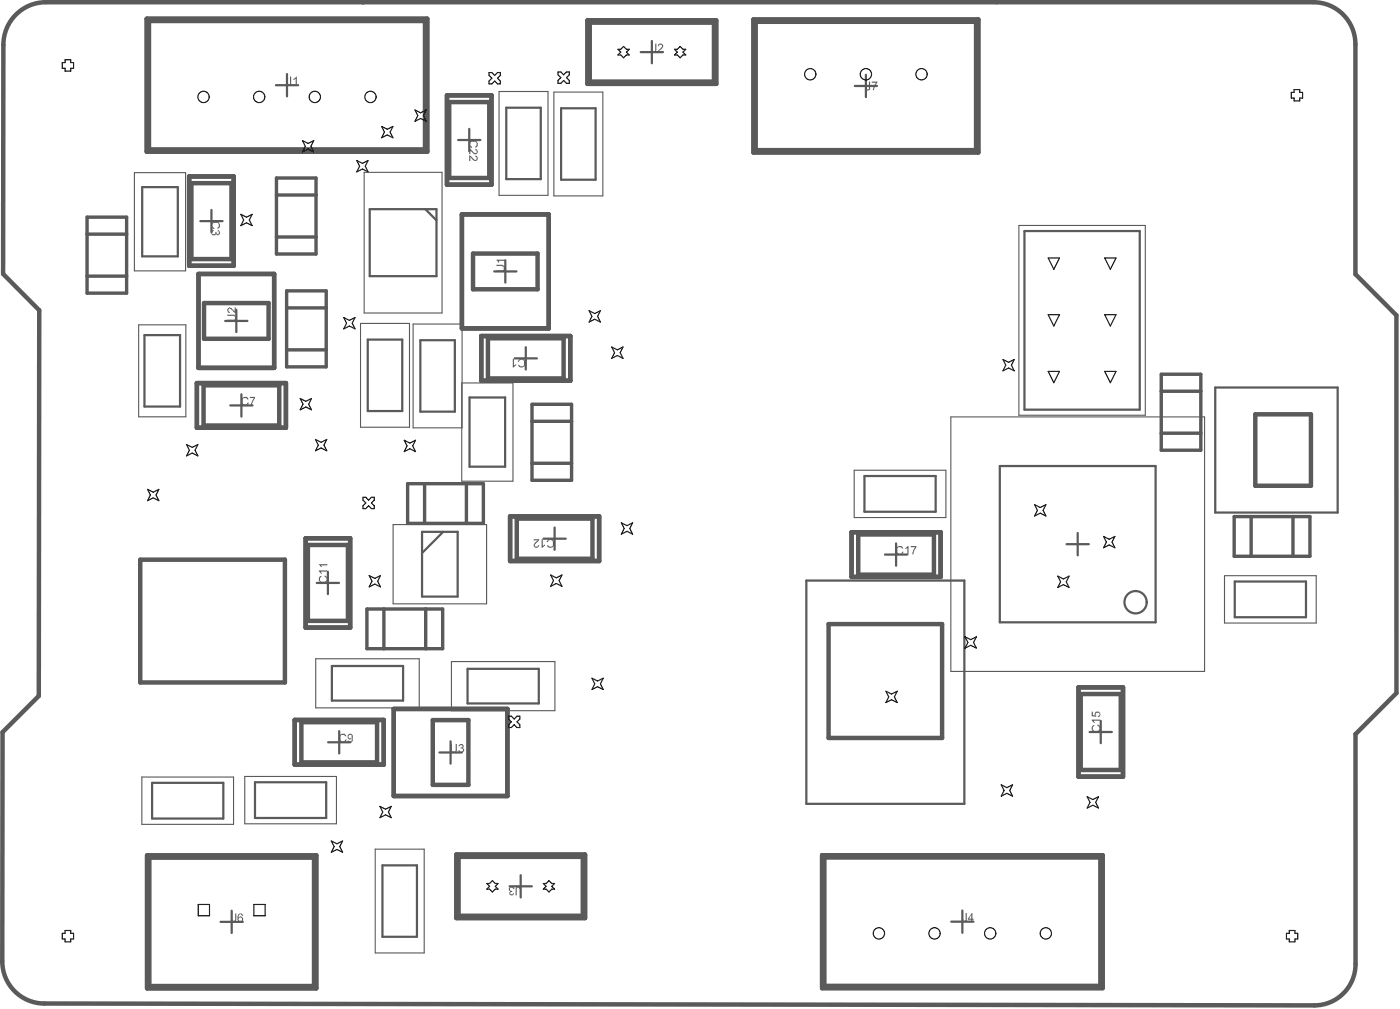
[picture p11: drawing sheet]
<svg xmlns="http://www.w3.org/2000/svg" width="209mm" height="151mm" viewBox="0 0 209 151" stroke-linecap="round" stroke-linejoin="round" font-family="sans-serif">
<g fill="none" stroke="#5a5a5a" stroke-width=".33">
<path d="M41.2 12.7h3.3M42.9 11.1v3.3M70.1 19.2v3.4M75.7 16.1h5.1v10.6h-5.1zM83.8 16.2h5.2v10.6h-5.2zM95.7 7.8h3.4M97.4 6.1v3.3M127.7 12.8h3.3M129.4 11.2v3.3M21.2 27.9h5.4v10.4h-5.4zM29.9 33h3.4M31.6 31.3v3.4"/>
<path d="M55.2 31.2h10v10h-10zM63.6 31.2l1.6 1.7M68.5 20.9h3.3M75.5 38.9v3.3M153.1 34.5h17.2v26.7h-17.2zM21.6 50h5.3v10.7h-5.3zM33.6 47.9h3.4M35.3 46.2v3.4M36.1 58.9v3.3M55 50.7h5.1v10.7h-5.1zM62.8 50.8h5.2v10.7h-5.2zM70.2 59.3h5.3v10.4h-5.3z"/>
<path d="M73.8 40.5h3.4M76.9 53.5h3.3M78.6 51.8v3.4M181.6 57.9h18.3v18.6h-18.3zM34.4 60.5h3.3M63.1 79.4h5.3v9.7h-5.3zM66.2 79.4l-3.1 3.2M82.9 78.8v3.3M129.2 71.1h10.6v5.3h-10.6zM149.4 69.6h23.3v23.3h-23.3zM161 79.6v3.3M47.3 87h3.4"/>
<path d="M49 85.4v3.3M49.6 99.4h10.6v5.2h-10.6zM69.9 99.9h10.6v5.1h-10.6zM81.2 80.4h3.3M120.5 86.7h23.6v33.3h-23.6zM132.2 82.8h3.4M133.9 81.1v3.4M159.4 81.2h3.3M184.5 86.8h10.6v5.3h-10.6zM22.7 116.9h10.7v5.3h-10.7zM38.1 116.8h10.6v5.3h-10.6zM49 110.8h3.4"/>
<path d="M50.7 109.2v3.3M65.7 112.3h3.3M67.3 110.7v3.3M162.8 109.3h3.3M164.5 107.6v3.3M33 137.6h3.3M34.6 136v3.3M57.1 129.2h5.2v10.7h-5.2zM76.1 132.3h3.4M77.8 130.7v3.3M142.1 137.6h3.4M143.8 135.9v3.4"/>
<circle cx="169.7" cy="89.9" r="1.66"/>
</g>
<g fill="none" stroke="#5a5a5a" stroke-width=".67">
<path d="M21.9 2.8h41.9v19.8h-41.9zM22.3 3.1h41.2v19.2h-41.2zM66.8 14.2h6.6v13.4h-6.6zM67.1 15.2h6v11.4h-6zM87.8 3h19.2v9.5h-19.2zM88.1 3.4h18.6v8.8h-18.6zM112.6 2.9h33.6v19.9h-33.6zM112.9 3.3h33v19.1h-33zM28.3 26.3h6.6v13.4h-6.6zM28.6 27.3h6v11.4h-6zM69 32h13v17h-13zM70.7 37.9h9.6v5.3h-9.6z"/>
<path d="M29.4 57.2h13.3v6.7h-13.3zM29.7 40.9h11.3v14h-11.3zM30.4 57.5h11.3v6h-11.3zM30.5 45.2h9.6v5.4h-9.6zM71.9 50.2h13.3v6.6h-13.3zM72.9 50.5h11.3v6h-11.3zM76.2 77.1h13.3v6.7h-13.3zM77.2 77.4h11.3v6h-11.3zM127.2 79.5h13.4v6.6h-13.4zM128.2 79.8h11.4v6h-11.4zM187.6 61.9h8.3v10.6h-8.3zM21 83.6h21.6v18.3h-21.6z"/>
<path d="M45.7 80.4h6.6v13.3h-6.6zM46 81.4h6v11.3h-6zM123.8 93.2h17v17h-17zM44 107.5h13.3v6.6h-13.3zM45 107.8h11.3v6h-11.3zM58.8 105.8h17v13h-17zM64.7 107.5h5.3v9.7h-5.3zM161.2 102.6h6.6v13.3h-6.6zM161.5 103.6h6v11.3h-6zM22 127.7h25.3v19.8h-25.3zM22.3 128h24.6v19.2h-24.6zM68.2 127.6h19.2v9.5h-19.2z"/>
<path d="M68.5 127.9h18.6v8.8h-18.6zM122.8 127.7h42v19.8h-42zM123.2 128h41.2v19.2h-41.2z"/>
</g>
<g fill="none" stroke="#5a5a5a" stroke-width=".17">
<path d="M74.6 13.7h7.3v15.5h-7.3zM82.8 13.7h7.3v15.5h-7.3zM20.1 25.8h7.6v14.6h-7.6zM54.4 25.7h11.7v21h-11.7zM152.2 33.7h18.9v28.3h-18.9zM20.7 48.5h7.1v13.7h-7.1zM53.9 48.3h7.3v15.5h-7.3zM61.7 48.4h7.3v15.5h-7.3zM69 57.2h7.6v14.6h-7.6zM58.7 78.3h14v11.8h-14zM127.6 70.2h13.7v7.1h-13.7zM142.1 62.2h37.9v38h-37.9z"/>
<path d="M47.2 98.3h15.4v7.4h-15.4zM67.5 98.8h15.4v7.3h-15.4zM183 85.9h13.7v7.1h-13.7zM21.2 116h13.7v7.1h-13.7zM36.6 115.9h13.7v7.1h-13.7zM56.1 126.8h7.3v15.5h-7.3z"/>
</g>
<g fill="none" stroke="#5a5a5a" stroke-width=".51">
<path d="M13 32.4h5.9v11.4h-5.9zM13 35h5.9M41.3 26.6h5.9v11.3h-5.9zM41.3 35.4h5.9M41.3 29.1h5.9M13 41.2h5.9M42.8 43.4h5.9v11.4h-5.9zM42.8 52.2h5.9M42.8 46h5.9M173.5 55.9h5.9v11.3h-5.9zM173.5 58.4h5.9M60.9 72.2h11.3v5.9h-11.3z"/>
<path d="M63.4 72.2v5.9M69.7 72.2v5.9M79.5 60.4h5.9v11.3h-5.9zM79.5 69.2h5.9M79.5 62.9h5.9M173.5 64.7h5.9M184.4 77.1h11.3v5.9h-11.3zM187 77.1v5.9M193.2 77.1v5.9M54.8 90.9h11.3v5.9h-11.3zM57.4 90.9v5.9M63.6 90.9v5.9"/>
</g>
<g fill="#5a5a5a">
<path d="M81.9 80.5h.1a.52 .52 0 0 1 .6 .1 .52 .52 0 0 1 .2 .5h.1l-.1 .2a.55 .55 0 0 1-.9 .4l-.2-.3h.2a.42 .42 0 0 0 .5 .2 .42 .42 0 0 0 .2-.6v-.1a.38 .38 0 0 0-.4-.3 .38 .38 0 0 0-.3 .3h-.2v-.1z"/>
<path d="M80.9 80.5h.2v1l.3-.2v.1l-.3 .4h-.2z"/>
<path d="M79.7 80.5h.9l-.1 .3-.4 .4a.24 .24 0 0 0-.2 .4 .24 .24 0 0 0 .4-.1l.1-.1h.2a.43 .43 0 0 1-.7 .3 .43 .43 0 0 1 0-.7l.4-.3h-.6z"/>
<path d="M97.9 6.5h.2v.9a.37 .37 0 0 1-.2 .4 .37 .37 0 0 1-.5-.2v-.2l.3 .3 .2-.2z"/>
<path d="M98.5 6.5a.42 .42 0 0 1 .6 .2 .42 .42 0 0 1-.3 .6l-.3 .3h.6v.2h-.9l.1-.3 .5-.4a.24 .24 0 0 0 .1-.4 .24 .24 0 0 0-.4 .1l-.1 .1h-.2z"/>
<path d="M70.4 21h.3v-.1l.3 .1a.3 .3 0 0 1 .3 .3h.1v.4a.3 .3 0 0 1-.4 .3v.1v-.2a.42 .42 0 0 0 .2-.5 .42 .42 0 0 0-.6-.2h-.1a.38 .38 0 0 0-.3 .3 .38 .38 0 0 0 .3 .4v.2a.61 .61 0 0 1-.4-.5 .61 .61 0 0 1 .3-.6z"/>
<path d="M70.1 22.2l.3 .1 .3 .4a.33 .33 0 0 0 .5 .1v-.4h-.2v-.1a.4 .4 0 0 1 .3 .6 .4 .4 0 0 1-.7-.1l-.3-.4v.6h-.2z"/>
<path d="M70.1 23.2l.3 .1 .4 .4a.24 .24 0 0 0 .4 .1 .24 .24 0 0 0-.1-.4h-.1v-.2a.43 .43 0 0 1 .3 .6 .43 .43 0 0 1-.7 .1l-.3-.5v.6h-.2z"/>
<path d="M50.9 109.6l.5-.1a.3 .3 0 0 1 .3 .4h.1l-.2 .1a.42 .42 0 0 0-.5-.2 .42 .42 0 0 0-.2 .5v.1a.38 .38 0 0 0 .3 .3 .38 .38 0 0 0 .4-.3h.2a.59 .59 0 0 1-.8 .4 .59 .59 0 0 1-.3-.8v-.2z"/>
<path d="M77.6 53.6h.1a.51 .51 0 0 1 .6 0 .51 .51 0 0 1 .2 .5l.1 .1-.1 .1a.55 .55 0 0 1-.9 .5l-.2-.3 .2-.1a.42 .42 0 0 0 .5 .3 .42 .42 0 0 0 .2-.6v-.1a.38 .38 0 0 0-.4-.3 .38 .38 0 0 0-.3 .3h-.2v-.1z"/>
<path d="M76.6 53.6h.2v1l.3-.3v.2l-.3 .4h-.2z"/>
<path d="M74.2 39.5h.7a.52 .52 0 0 1 .6 .5 .52 .52 0 0 1-.4 .5h-.9v-.1h.7a.32 .32 0 0 0 .4-.4v-.2l-1.1-.1z"/>
<path d="M74.2 38.8h1.2v.1h-1l.2 .1v.2h-.2z"/>
<path d="M34 47h.8a.49 .49 0 0 1 .5 .3 .49 .49 0 0 1-.2 .5v.1h-1.1v-.2h.7a.32 .32 0 0 0 .4-.3 .32 .32 0 0 0-.4-.2h-.7z"/>
<path d="M34.2 45.9l.4 .1 .5 .6v-.7h.1v.8h-.1l-.5-.5a.26 .26 0 0 0-.4-.1 .26 .26 0 0 0-.1 .3 .26 .26 0 0 0 .3 .2l-.2 .1-.2-.1v-.1a.3 .3 0 0 1 0-.3 .3 .3 0 0 1 .2-.2z"/>
<path d="M67.3 111.1h.2v.7a.32 .32 0 0 0 .3 .5 .32 .32 0 0 0 .3-.5v-.7h.2v.8a.5 .5 0 0 1-.4 .5 .5 .5 0 0 1-.6-.2z"/>
<path d="M68.8 111.1h.1a.31 .31 0 0 1 .4 .2 .31 .31 0 0 1-.2 .4h.1a.28 .28 0 0 1 .2 .3 .28 .28 0 0 1-.2 .3h-.2a.34 .34 0 0 1-.3 0 .34 .34 0 0 1-.2-.3h.2a.22 .22 0 0 0 .1 .3 .22 .22 0 0 0 .3-.2 .19 .19 0 0 0 .1-.3 .19 .19 0 0 0-.3-.1v-.1h.1a.21 .21 0 0 0 0-.4 .21 .21 0 0 0-.3 .2h-.2v-.1z"/>
<path d="M129.8 12.2h.2v1a.34 .34 0 0 1-.4 .3 .34 .34 0 0 1-.3-.4h.2a.18 .18 0 0 0 .2 .3 .18 .18 0 0 0 .1-.3z"/>
<path d="M130.3 12.2h.8v.2l-.4 .5-.1 .6h-.2v-.2l.5-.9h-.6z"/>
<path d="M31.8 33.1h.4v-.1l.2 .1a.3 .3 0 0 1 .4 .3h.1v.4a.3 .3 0 0 1-.4 .3v.1l-.1-.2a.42 .42 0 0 0 .3-.5 .42 .42 0 0 0-.6-.2h-.1a.38 .38 0 0 0-.3 .3 .38 .38 0 0 0 .3 .4v.2a.61 .61 0 0 1-.4-.5 .61 .61 0 0 1 .2-.6z"/>
<path d="M31.7 34.4h.2v.1a.25 .25 0 0 0-.2 .2 .25 .25 0 0 0 .2 .2 .25 .25 0 0 0 .3-.2v-.1h.2v.1a.2 .2 0 0 0 .2 .3 .21 .21 0 0 0 .1-.4v-.1h-.2v-.1a.38 .38 0 0 1 .4 .4 .38 .38 0 0 1-.5 .3l-.1-.1a.39 .39 0 0 1-.6 0 .39 .39 0 0 1 0-.5z"/>
<path d="M36.2 59.3h.5a.3 .3 0 0 1 .4 .3h.1l-.2 .1a.42 .42 0 0 0-.6-.2 .42 .42 0 0 0-.2 .5v.1a.38 .38 0 0 0 .4 .3 .38 .38 0 0 0 .4-.3h.2a.59 .59 0 0 1-.8 .4 .59 .59 0 0 1-.3-.8v-.2z"/>
<path d="M37.3 59.3h.8v.2l-.3 .4-.1 .6h-.2v-.3l.4-.8h-.6z"/>
<path d="M47.8 86h.2v-.1l.1 .2a.42 .42 0 0 0-.3 .5 .42 .42 0 0 0 .6 .3h.1a.38 .38 0 0 0 .3-.4 .38 .38 0 0 0-.3-.4v-.2a.6 .6 0 0 1 .2 1l-.2 .1a.61 .61 0 0 1-.7-.1 .61 .61 0 0 1-.1-.7z"/>
<path d="M47.6 85.2h1.3v.1h-1l.3 .4h-.2l-.4-.4z"/>
<path d="M47.6 84.2h1.3v.2h-1l.3 .3h-.2z"/>
<path d="M163.3 108.3h.2v-.1l.1 .2a.4 .4 0 0 0-.3 .5 .4 .4 0 0 0 .5 .2 .44 .44 0 0 0 .5-.5h-.1v-.2h-.2v-.2a.6 .6 0 0 1 .2 1h-.1a.65 .65 0 0 1-.7 0 .65 .65 0 0 1-.3-.7z"/>
<path d="M163.1 107.4h1.3v.2h-1l.2 .3h-.1l-.4-.3z"/>
<path d="M163.1 106.2h.2v.6h.3a.41 .41 0 0 1 .3-.6 .41 .41 0 0 1 .5 .4l.1 .1h-.1v.2l-.3 .2v-.2a.33 .33 0 0 0 .1-.5h-.1a.31 .31 0 0 0-.4 .1 .31 .31 0 0 0 .1 .4v.1l-.7-.1z"/>
<path d="M134.1 81.6l.5-.1a.3 .3 0 0 1 .3 .4h.1h-.2a.42 .42 0 0 0-.5-.2 .42 .42 0 0 0-.2 .6v.1a.38 .38 0 0 0 .3 .3 .38 .38 0 0 0 .4-.3h.2a.59 .59 0 0 1-.8 .4 .59 .59 0 0 1-.3-.9v-.1z"/>
<path d="M135.6 81.5h.2v1.3h-.2v-1l-.3 .2v-.1z"/>
<path d="M136.1 81.5h.8v.2l-.4 .7-.1 .4h-.1v-.4l.5-.7h-.7z"/>
<path d="M43.3 11.4h.2v1a.34 .34 0 0 1-.4 .4l-.3-.3v-.1h.2a.18 .18 0 0 0 .2 .2 .18 .18 0 0 0 .1-.2z"/>
<path d="M43.8 11.8l.6-.4v1.4h-.2v-1l-.3 .1h-.1z"/>
<path d="M77.2 132.4h.2v-.1a.42 .42 0 0 1 .4 .4h-.2l-.1-.2h-.2l-.1 1.2h-.2v-1z"/>
<path d="M76.2 132.4l.3-.1v.1h.2l.2 .3h-.2a.28 .28 0 0 0-.3-.2 .28 .28 0 0 0-.2 .3 .28 .28 0 0 0 .3 .2v.2a.19 .19 0 0 0-.2 .1 .19 .19 0 0 0 .1 .2 .19 .19 0 0 0 .2-.1l.2-.1a.34 .34 0 0 1-.5 .4 .34 .34 0 0 1 0-.6 .38 .38 0 0 1-.3-.3 .38 .38 0 0 1 .2-.4z"/>
<path d="M144.3 136.3h.2v.9a.35 .35 0 0 1-.4 .5 .35 .35 0 0 1-.3-.5h.2a.18 .18 0 0 0 .1 .3 .18 .18 0 0 0 .2-.3z"/>
<path d="M35.1 136.4h.2v.9a.38 .38 0 0 1-.4 .4 .38 .38 0 0 1-.3-.4l.1-.1a.22 .22 0 0 0 .2 .3 .22 .22 0 0 0 .2-.3z"/>
<path d="M52.2 109.7l-.1 .1a.27 .27 0 0 0 .1 .4 .27 .27 0 0 0 .4-.1 .27 .27 0 0 0-.1-.4zM52 109.6a.45 .45 0 0 1 .6 0 .45 .45 0 0 1 .1 .6 .45 .45 0 0 1-.1 .5 .45 .45 0 0 1-.6 0v-.1h.1a.23 .23 0 0 0 .3 .1 .23 .23 0 0 0 .1-.3h.1v-.2a.38 .38 0 0 1-.5 .2 .38 .38 0 0 1-.1-.5z"/>
<path d="M145.1 136.6l-.3 .5h.3zM145.2 136.3h.1v.8h.2v.2h-.2v.4h-.2v-.4h-.5v-.2z"/>
<path d="M35.7 136.4h.1a.34 .34 0 0 1 .4 0 .34 .34 0 0 1 .1 .3l-.2-.1a.17 .17 0 0 0-.2-.1 .17 .17 0 0 0-.2 .1v.4a.41 .41 0 0 1 .6 0 .41 .41 0 0 1-.2 .7 .57 .57 0 0 1-.6-.3 .57 .57 0 0 1 0-.6zM35.6 137.3a.3 .3 0 0 0 .6 0 .3 .3 0 0 0-.6 0z"/>
</g>
<path d="M54.2 .3h94.7M5.9 46.3l-.1 57.6M208.7 47.1v56.4M6.6 149.8l189.8 .3" fill="none" stroke="#5a5a5a" stroke-width=".67"/>
<circle cx="54.2" cy=".3" r=".33" fill="#5a5a5a"/>
<path d="M54.2 .3h-47.3a6.4 6.4 0 0 0-6.4 6.4v34.2l5.4 5.4M148.9 .3h47.4a6.3 6.3 0 0 1 6.2 6.3v34.3l6.2 6.2M5.8 103.9l-5.4 5.4-.1 34.2a6.3 6.3 0 0 0 6.3 6.3M208.7 103.5l-6.2 6.1 .1 34.3a6.2 6.2 0 0 1-6.2 6.2" fill="none" stroke="#5a5a5a" stroke-width=".67"/>
<g fill="none" stroke="#000" stroke-width=".17">
<path d="M9.7 8.9h.9v.4h.4v.9h-.4v.4h-.9v-.4h-.4v-.9h.4zM57 18.9l.9 .4 .8-.4-.4 .8 .4 .9-.8-.5-.9 .5 .4-.9zM62 16.4l.9 .4 .8-.4-.4 .9 .4 .8-.8-.4-.9 .4 .4-.8zM73.1 10.8h.4l.4 .5 .4-.5h.5v.5l-.5 .4 .5 .4v.4h-.5l-.4-.4-.4 .4h-.4v-.4l.4-.4-.4-.4zM83.4 10.7h.4l.4 .5 .4-.5h.5v.5l-.5 .4 .5 .4v.4h-.5l-.4-.4-.4 .4h-.4v-.4l.4-.4-.4-.4zM92.3 7.4h.5l.4-.5 .4 .5h.4l-.4 .4 .4 .4h-.4l-.4 .4-.4-.4h-.5l.5-.4zM100.8 7.4h.4l.4-.5 .5 .5h.4l-.4 .4 .4 .4h-.4l-.5 .4-.4-.4h-.4l.4-.4zM193.4 13.4h.8v.4h.4v.8h-.4v.5h-.8v-.5h-.4v-.8h.4zM36 32l.8 .4 .9-.4-.4 .8 .4 .9-.9-.4-.8 .4 .4-.9zM45.2 21l.8 .4 .9-.4-.4 .8 .4 .9-.9-.4-.8 .4 .4-.9zM53.3 24l.9 .4 .8-.4-.4 .8 .4 .9-.8-.5-.9 .5 .4-.9zM156.6 38.5h1.7l-.8 1.7z"/>
<path d="M165.1 38.5h1.7l-.9 1.7zM44.9 59.5l.8 .4 .8-.4-.4 .8 .4 .9-.8-.4-.8 .4 .4-.9zM51.4 47.4l.8 .4 .9-.4-.5 .9 .5 .8-.9-.4-.8 .4 .4-.8zM88 46.4l.9 .4 .8-.4-.4 .8 .4 .9-.8-.4-.9 .4 .5-.9zM91.4 51.8l.9 .4 .8-.4-.4 .9 .4 .8-.8-.4-.9 .4 .4-.8zM149.9 53.7l.8 .4 .9-.4-.5 .8 .5 .9-.9-.5-.8 .5 .4-.9zM156.6 55.4h1.7l-.8 1.7zM156.6 47h1.7l-.8 1.7zM165.1 55.4h1.7l-.9 1.7zM165.1 47h1.7l-.9 1.7zM22 73.1l.9 .4 .8-.4-.4 .8 .4 .9-.8-.5-.9 .5 .5-.9zM27.9 66.4l.8 .4 .9-.4-.5 .8 .5 .9-.9-.5-.8 .5 .4-.9z"/>
<path d="M47.1 65.6l.9 .4 .8-.4-.4 .9 .4 .8-.8-.4-.9 .4 .5-.8zM54.2 74.2h.5l.4 .5 .4-.5h.4v.5l-.4 .4 .4 .4v.4h-.4l-.4-.4-.4 .4h-.5v-.4l.5-.4-.5-.4zM60.4 65.7l.8 .5 .9-.5-.4 .9 .4 .8-.9-.4-.8 .4 .4-.8zM92.8 78.1l.9 .4 .8-.4-.4 .8 .4 .8-.8-.4-.9 .4 .5-.8zM154.6 75.3l.8 .5 .9-.5-.4 .9 .4 .8-.9-.4-.8 .4 .4-.8zM55.2 85.9l.8 .4 .9-.4-.5 .9 .5 .8-.9-.4-.8 .4 .4-.8zM82.3 85.8l.8 .5 .9-.5-.4 .9 .4 .8-.9-.4-.8 .4 .4-.8zM144.2 95.1l.9 .4 .8-.4-.4 .8 .4 .9-.8-.5-.9 .5 .4-.9zM158.1 86l.8 .4 .9-.4-.5 .9 .5 .8-.9-.4-.8 .4 .4-.8zM164.9 80.1l.8 .4 .9-.4-.4 .8 .4 .9-.9-.4-.8 .4 .4-.9zM76 106.9h.4l.4 .4 .5-.4h.4v.4l-.4 .5 .4 .4v.4h-.4l-.5-.4-.4 .4h-.4v-.4l.4-.4-.4-.5zM88.5 101.2l.8 .5 .8-.5-.4 .9 .4 .8-.8-.4-.8 .4 .4-.8z"/>
<path d="M132.4 103.2l.8 .4 .9-.4-.5 .8 .5 .9-.9-.4-.8 .4 .4-.9zM149.6 117.2l.9 .4 .8-.4-.4 .8 .4 .9-.8-.5-.9 .5 .4-.9zM162.5 118.9l.8 .5 .8-.5-.4 .9 .4 .8-.8-.4-.8 .4 .4-.8zM9.7 138.9h.9v.4h.4v.9h-.4v.4h-.9v-.4h-.4v-.9h.4zM29.6 135h1.7v1.7h-1.7zM37.9 135h1.7v1.7h-1.7zM49.5 125.5l.8 .5 .9-.5-.4 .9 .4 .8-.9-.4-.8 .4 .4-.8zM56.8 120.4l.8 .4 .9-.4-.5 .8 .5 .9-.9-.4-.8 .4 .4-.9zM72.7 131.9h.5l.4-.4 .4 .4h.4l-.4 .4 .4 .4h-.4l-.4 .5-.4-.5h-.5l.5-.4zM81.2 131.9h.4l.4-.4 .5 .4h.4l-.4 .4 .4 .4h-.4l-.5 .5-.4-.5h-.4l.4-.4zM192.7 138.9h.8v.4h.4v.9h-.4v.4h-.8v-.4h-.5v-.9h.5z"/>
<circle cx="30.4" cy="14.5" r=".85"/>
<circle cx="38.7" cy="14.5" r=".85"/>
<circle cx="47" cy="14.5" r=".85"/>
<circle cx="55.4" cy="14.5" r=".85"/>
<circle cx="121.1" cy="11.1" r=".85"/>
<circle cx="129.4" cy="11.1" r=".85"/>
<circle cx="137.7" cy="11.1" r=".85"/>
<circle cx="131.3" cy="139.3" r=".85"/>
<circle cx="139.6" cy="139.3" r=".85"/>
<circle cx="148" cy="139.3" r=".85"/>
<circle cx="156.3" cy="139.3" r=".85"/>
</g>
</svg>
